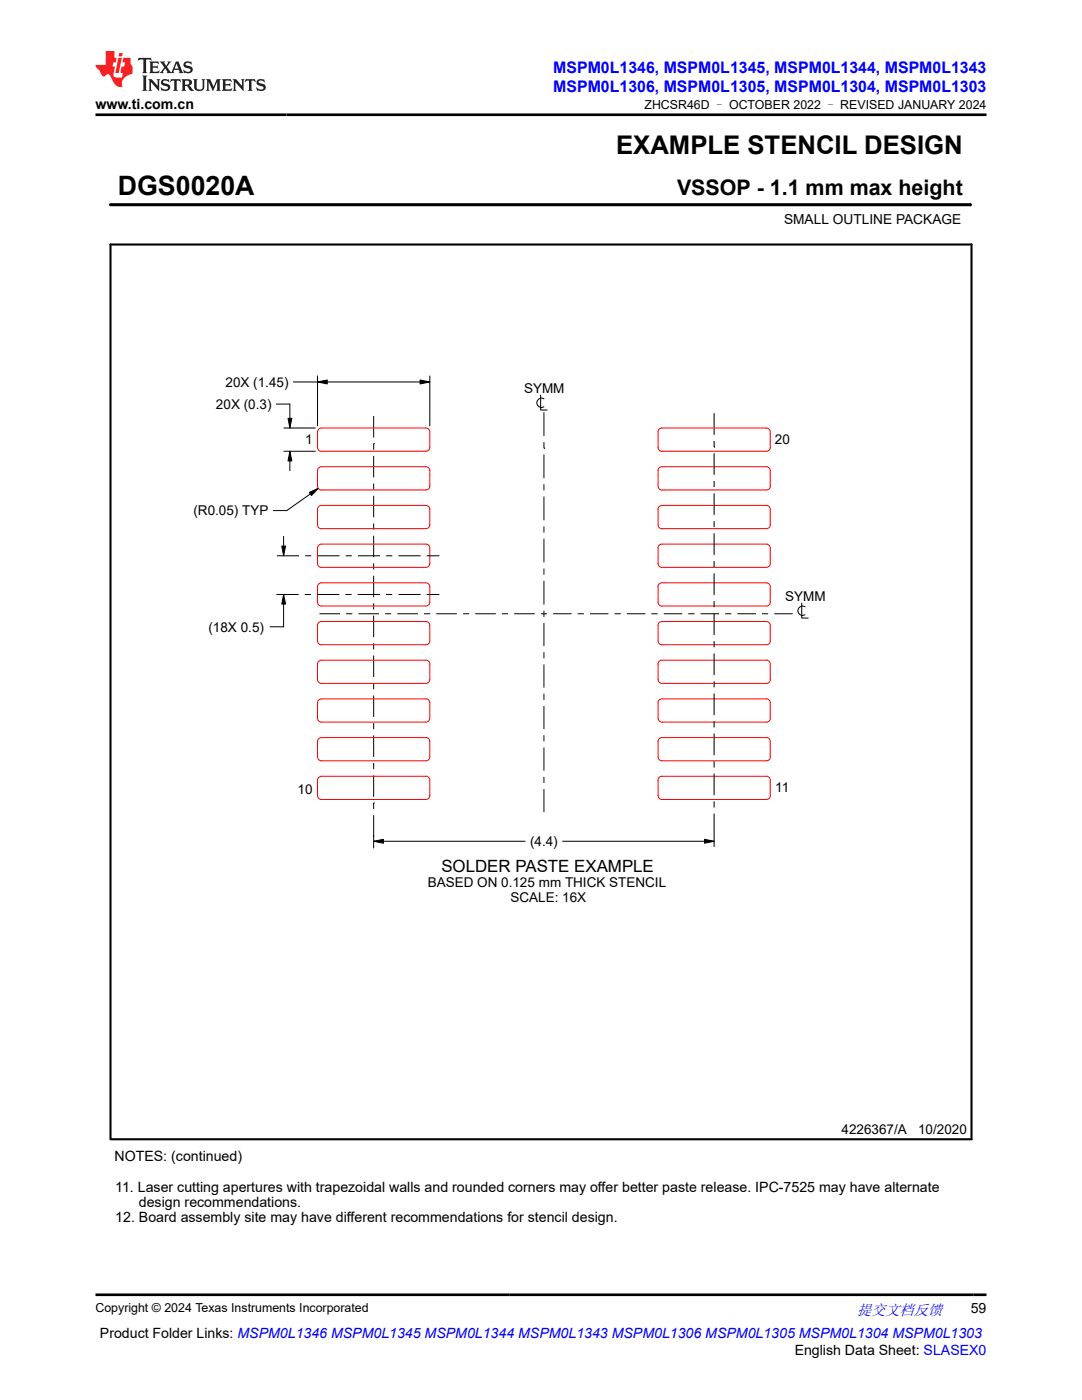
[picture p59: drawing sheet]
<svg xmlns="http://www.w3.org/2000/svg" width="216mm" height="279mm" viewBox="0 0 216 279" stroke-linecap="round" stroke-linejoin="round" font-family="sans-serif">
<defs><g id="words">
<text font-size="5.3" x="23.5" y="38.9">DGS0020A</text>
<text font-size="5.1" x="122.9" y="30.7">EXAMPLE STENCIL DESIGN</text>
<text font-size="4.3" x="135.1" y="38.9">VSSOP - 1.1 mm max height</text>
<text font-size="3.4" x="88.1" y="174">SOLDER PASTE EXAMPLE</text>
<g font-size="3.2" fill="#00f">
<text x="110.4" y="14.5">MSPM0L1346, MSPM0L1345, MSPM0L1344, MSPM0L1343</text>
<text x="110.4" y="18.3">MSPM0L1306, MSPM0L1305, MSPM0L1304, MSPM0L1303</text>
</g>
<text font-size="3" fill="#00f" x="171" y="262.4">提交文档反馈</text>
<g font-size="2.8">
<text x="19" y="21.7">www.ti.com.cn</text>
<text x="22.8" y="231.8">NOTES: (continued)</text>
<text x="23" y="237.9">11. Laser cutting apertures with trapezoidal walls and rounded corners may offer better paste release. IPC-7525 may have alternate</text>
<text x="23" y="243.9">12. Board assembly site may have different recommendations for stencil design.</text>
<text x="27.7" y="240.9">design recommendations.</text>
<text x="193.7" y="262.1">59</text>
<text x="19.9" y="266.9">Product Folder Links: MSPM0L1346 MSPM0L1345 MSPM0L1344 MSPM0L1343 MSPM0L1306 MSPM0L1305 MSPM0L1304 MSPM0L1303</text>
<text x="158.6" y="270.3">English Data Sheet: SLASEX0</text>
</g>
<g font-size="2.7">
<text x="156.4" y="44.8">SMALL OUTLINE PACKAGE</text>
<text x="45" y="77.2">20X (1.45)</text>
<text x="43.1" y="81.6">20X (0.3)</text>
<text x="104.6" y="78.5">SYMM</text>
<text x="60.9" y="88.6">1</text>
<text x="154.6" y="88.7">20</text>
<text x="38.6" y="102.9">(R0.05) TYP</text>
<text x="156.7" y="120">SYMM</text>
<text x="41.6" y="126.1">(18X 0.5)</text>
<text x="59.4" y="158.4">10</text>
<text x="154.7" y="158.1">11</text>
<text x="105.8" y="168.8">(4.4)</text>
<text x="85.3" y="177">BASED ON 0.125 mm THICK STENCIL</text>
<text x="101.8" y="179.9">SCALE: 16X</text>
<text x="167.9" y="226.4">4226367/A</text>
<text x="183.2" y="226.4">10/2020</text>
</g>
<g font-size="2.5">
<text x="128.6" y="21.8">ZHCSR46D – OCTOBER 2022 – REVISED JANUARY 2024</text>
<text x="19" y="261.8">Copyright © 2024 Texas Instruments Incorporated</text>
</g>
</g></defs>
<path d="M63.4 76.2l1.9-.4v.8zM83.8 75.8l2 .4-2 .4zM57.5 83.5h.7l-.4 1.9zM57.8 90.1l.4 1.9h-.7zM61.7 98.3l1.8-.8-1.3 1.4zM56.2 109h.8l-.4 1.9zM56.6 118.6l.4 2h-.8zM74.6 167.9l1.9-.4v.8zM140.6 167.5l1.9 .4-1.9 .4z" fill="#000"/>
<g fill="none" stroke="#000" stroke-width=".2">
<path d="M22 40.9h171.7M193.7 40.6v.5M58.6 76.2h27.2M63.4 76.2l1.9-.4v.8zM63.4 75v10M83.8 75.8l2 .4-2 .4zM85.8 75v10M107.9 78.9v2.9h1.3M108.5 79.6a.94 .94 0 0 0-1.4 .8 .94 .94 0 0 0 1.4 .8M55.1 80.6h2.7v4.8M56.6 90.1h6.3M56.6 85.4h6.3"/>
<path d="M57.5 83.5h.7l-.4 1.9zM57.8 90.1v3.8M57.8 90.1l.4 1.9h-.7zM61.7 98.3l1.8-.8-1.3 1.4zM63.5 97.5l-6.3 4.4h-2.7M74.6 88.5h.1M74.6 83v4.3M74.6 88.5v1.3M74.6 91v4.3M74.6 96.5v1.2M74.6 99v4.2M108.5 89.5h.1"/>
<path d="M108.5 82.3v4.7M108.5 88.2v1.3M108.5 90.7v4.7M108.5 96.7v1.2M108.5 99.1v4.7M142.5 89.2h.1M142.5 82.5v4.3M142.5 88v1.2M142.5 90.4v4.4M142.5 96v1.2M142.5 98.4v4.4M55.1 118.6h4.5"/>
<path d="M55.2 110.9h4.5M56.2 109h.8l-.4 1.9zM56.6 107v3.9M56.6 118.6v6.5h-2.7M56.6 118.6l.4 2h-.8zM60.8 118.6h1.2M60.9 110.9h1.2M63.3 118.6h4.4M63.3 110.9h4.4M68.9 118.6h1.2M69 110.9h1.2M71.4 118.6h4.4"/>
<path d="M71.4 110.9h4.4M74.6 104.5v1.2M74.6 106.9v4.3M74.6 112.4v1.3M74.6 114.9v4.3M77 118.6h1.3M77.1 110.9h1.2M79.5 118.6h4.4M79.5 110.9h4.4M85.2 118.6h2.5M85.2 110.9h2.5M108.5 105.1v1.2"/>
<path d="M108.5 107.5v4.7M108.5 113.5v1.2M108.5 115.9v4.8M142.5 104v1.2M142.5 106.4v4.3M142.5 112v1.2M142.5 114.4v4.3M142.5 120v1.2M63.7 122.5h4.1M69.1 122.5h1.2M71.5 122.5h4.1M74.6 120.4v1.2"/>
<path d="M74.6 122.9v4.2M74.6 128.4v1.2M74.6 130.8v4.3M74.6 136.3v1.3M74.6 138.8v4.3M76.8 122.5h1.3M79.3 122.5h4.1M84.6 122.5h1.2M87.1 122.5h4.1M92.4 122.5h1.2M94.8 122.5h4.1M100.2 122.5h1.2"/>
<path d="M102.6 122.5h4.1M107.9 122.5h1.3M108.5 121.9v1.2M108.5 124.3v4.6M108.5 130.2v1.2M108.5 132.6v4.6M108.5 138.4v1.3M110.4 122.5h3.7M115.3 122.5h1.2M117.7 122.5h3.7M122.6 122.5h1.3M125.1 122.5h3.7"/>
<path d="M130 122.5h1.2M132.4 122.5h3.7M137.3 122.5h1.3M139.8 122.5h3.7M142.5 122.4v4.3M142.5 128v1.2M142.5 130.4v4.3M142.5 135.9v1.3M142.5 138.4v4.3M144.7 122.5h1.2M147.1 122.5h3.7M152.1 122.5h1.2"/>
<path d="M154.5 122.5h3.7M160 120.4v2.9h1.3M160.6 121.1a.94 .94 0 0 0-1.4 .8 .94 .94 0 0 0 1.4 .8M74.6 144.3v1.2M74.6 146.8v4.3M74.6 152.3v1.2M74.6 154.7v4.3M108.5 140.9v4.6M108.5 146.7v1.3M108.5 149.2v4.6M108.5 155v1.2M108.5 157.5v4.6"/>
<path d="M142.5 143.9v1.3M142.5 146.4v4.3M142.5 151.9v1.3M142.5 154.4v4.3M142.5 159.9v1.3M74.6 167.9h30.2M74.6 167.9l1.9-.4v.8zM74.6 160.2h.1M74.6 160.2v1.3M74.6 162.7v6.5M112.3 167.9h30.2M140.6 167.5l1.9 .4-1.9 .4z"/>
<path d="M142.5 162.4v6.6"/>
</g>
<path d="M22 48.8h171.9v178.6h-171.9z" fill="none" stroke="#000" stroke-width=".42"/>
<path d="M22 40.9h171.7" fill="none" stroke="#000" stroke-width=".61"/>
<g fill="none" stroke="#f00" stroke-width=".2">
<path d="M64.1 90.1h20.9a.79 .79 0 0 0 .8-.8v-3.1a.79 .79 0 0 0-.8-.8h-20.9a.78 .78 0 0 0-.7 .8v3.1a.79 .79 0 0 0 .7 .8M85.8 97a.79 .79 0 0 1-.8 .8h-20.9M85.8 97v-3.1a.79 .79 0 0 0-.8-.8h-20.9a.79 .79 0 0 0-.7 .8v3.1a.79 .79 0 0 0 .7 .8M152.9 85.4a.79 .79 0 0 1 .8 .8v3.1M152.9 93.1a.79 .79 0 0 1 .8 .8v3.1M152.9 85.4h-20.8a.74 .74 0 0 0-.8 .8v3.1a.79 .79 0 0 0 .8 .8M152.9 93.1h-20.8a.75 .75 0 0 0-.8 .8v3.1a.79 .79 0 0 0 .8 .8M153.7 89.3a.79 .79 0 0 1-.8 .8h-20.8M153.7 97a.79 .79 0 0 1-.8 .8h-20.8M63.6 116.5l.5-.2h20.9a.79 .79 0 0 1 .8 .8v3.1a.79 .79 0 0 1-.8 .7l-20.9 .1a.79 .79 0 0 1-.7-.8v-3.1zM63.6 108.8l.5-.2h20.9a.79 .79 0 0 1 .8 .8v3a.79 .79 0 0 1-.8 .8h-20.9a.79 .79 0 0 1-.7-.7v-3.1zM85.8 104.7a.79 .79 0 0 1-.8 .8h-20.9a.79 .79 0 0 1-.7-.8v-3a.79 .79 0 0 1 .7-.8h20.9a.79 .79 0 0 1 .8 .8v3"/>
<path d="M152.9 116.3a.79 .79 0 0 1 .8 .8v3.1M152.9 108.6a.79 .79 0 0 1 .8 .8v3.1M152.9 100.9a.79 .79 0 0 1 .8 .8v3M152.9 116.3h-20.8a.79 .79 0 0 0-.8 .8v3.1a.79 .79 0 0 0 .8 .8l20.8-.1a.79 .79 0 0 0 .8-.7M152.9 100.9h-20.8a.75 .75 0 0 0-.8 .8v3a.79 .79 0 0 0 .8 .8h20.8a.79 .79 0 0 0 .8-.8M152.9 108.6h-20.8a.79 .79 0 0 0-.8 .8v3.1a.79 .79 0 0 0 .8 .7h20.8a.79 .79 0 0 0 .8-.8M63.4 132.5v3.1a.79 .79 0 0 0 .7 .8h20.9a.79 .79 0 0 0 .8-.8v-3.1a.75 .75 0 0 0-.8-.7h-20.9a.79 .79 0 0 0-.7 .7M64.1 128.7h20.9a.79 .79 0 0 0 .8-.8v-3.1a.79 .79 0 0 0-.8-.8h-20.9a.79 .79 0 0 0-.7 .8v3.1a.79 .79 0 0 0 .7 .8M131.3 132.5v3.1a.79 .79 0 0 0 .8 .8h20.8a.79 .79 0 0 0 .8-.8M152.9 139.5a.79 .79 0 0 1 .8 .7v3.1M152.9 131.7a.79 .79 0 0 1 .8 .8v3.1M152.9 124a.79 .79 0 0 1 .8 .8v3.1"/>
<path d="M152.9 139.5h-20.8a.79 .79 0 0 0-.8 .8M152.9 131.8h-20.8a.79 .79 0 0 0-.8 .7M152.9 124h-20.8a.79 .79 0 0 0-.8 .8v3.1a.79 .79 0 0 0 .8 .8M153.7 127.9a.79 .79 0 0 1-.8 .8h-20.8M63.4 140.2v3.1a.79 .79 0 0 0 .7 .8h20.9a.79 .79 0 0 0 .8-.8v-3.1a.79 .79 0 0 0-.8-.7h-20.9a.79 .79 0 0 0-.7 .8M85 147.2h-20.9a.79 .79 0 0 0-.7 .8M85 154.9a.79 .79 0 0 1 .8 .8v3.1a.79 .79 0 0 1-.8 .8h-20.9a.79 .79 0 0 1-.7-.8v-3.1a.79 .79 0 0 1 .7-.8h20.9M85 147.2a.79 .79 0 0 1 .8 .8v3.1a.79 .79 0 0 1-.8 .7h-20.9a.79 .79 0 0 1-.7-.7v-3.1M131.3 148v3.1a.79 .79 0 0 0 .8 .7h20.8a.79 .79 0 0 0 .8-.7M131.3 140.2v3.1a.79 .79 0 0 0 .8 .8h20.8a.79 .79 0 0 0 .8-.8M152.9 154.9a.79 .79 0 0 1 .8 .8v3.1M152.9 147.2a.79 .79 0 0 1 .8 .8v3.1"/>
<path d="M152.9 154.9h-20.8a.79 .79 0 0 0-.8 .8v3.1a.79 .79 0 0 0 .8 .8h20.8a.79 .79 0 0 0 .8-.8M152.9 147.2h-20.8a.79 .79 0 0 0-.8 .8"/>
</g>
<path d="M27.7 11.6l-.2 .5 .5-.2h.6v.1v2.2l-.2 .4h1l-.2-.4v-2.2v-.1h.5l.5 .2-.1-.5zM29.8 12.3l.2 .4v1.5l-.2 .4h1.9l.1-.6a1.08 1.08 0 0 1-1.3 .2v-.7h.6l.4 .2v-.7l-.4 .2h-.6v-.5l.2-.2a1 1 0 0 1 1 .3l-.1-.5zM31.8 12.3l1 1.1-1 1.2h.9l-.2-.2 .4-.8 .5 .8-.2 .2h1.6l-.2-.2 .1-.5h1l.1 .5-.1 .2h.9l-.2-.3-.8-2h-.5l-1 2.2-.8-1.1 .9-1.1h-.8l.2 .2-.5 .6-.3-.6 .1-.2zM35.2 12.7l.4 1h-.8zM36.8 12.4a.65 .65 0 0 0-.2 .7 .65 .65 0 0 0 .6 .5l.7 .1 .1 .3a.79 .79 0 0 1-.7 .4 .79 .79 0 0 1-.7-.5l.1 .7 .2-.1a.93 .93 0 0 0 1.1 .1 .93 .93 0 0 0 .4-1 1.46 1.46 0 0 0-1.2-.6l-.1-.3a1.09 1.09 0 0 1 1.2 .2l-.2-.6-.1 .1-.6-.2zM28.4 15.1l.2 .4v2.2l-.2 .4h1l-.2-.4v-2.2l.2-.4zM29.6 15.8l.2 .4v1.5l-.2 .4h.8l-.3-.4v-1.3l1.7 1.8v-2l.2-.4h-.8l.2 .2 .1 1.1-1.2-1.3zM32.3 15.9a.65 .65 0 0 0-.2 .8 .65 .65 0 0 0 .7 .4l.6 .2 .1 .2a.79 .79 0 0 1-.7 .4 .79 .79 0 0 1-.7-.5l.1 .7 .2-.1a.93 .93 0 0 0 1.1 .1 .93 .93 0 0 0 .4-.9 1.46 1.46 0 0 0-1.2-.6l-.1-.4a1.09 1.09 0 0 1 1.2 .2l-.2-.6-.1 .1-.6-.1zM34.1 15.8l-.1 .6a.63 .63 0 0 1 .7-.3l.1 1.6-.3 .4h1l-.2-.4v-1.6a.66 .66 0 0 1 .8 .3l-.1-.6zM36.2 15.8l.2 .4v1.5l-.2 .4h.9l-.2-.2v-.7h.5l.1 .2a.79 .79 0 0 0 1.2 .6l-1-.9a.61 .61 0 0 0 .6-.6 .61 .61 0 0 0-.5-.7zM36.9 16.1h.2a.47 .47 0 0 1 .5 .1 .47 .47 0 0 1 .1 .5l-.2 .1-.6 .1zM38.5 15.8l.2 .2a2.27 2.27 0 0 0 .4 2 1.04 1.04 0 0 0 1.7-.7v-1.3l.2-.2h-.8l.2 .4v1.1a.6 .6 0 0 1-.6 .6 .6 .6 0 0 1-.6-.6v-1.1l.3-.4zM41.1 15.8l.2 .4v1.5l-.2 .4h.7l-.2-.4v-1.4l.9 1.9 .8-1.9v1.4l-.2 .4h1l-.3-.4v-1.5l.3-.4h-.8l-.7 1.5-.7-1.5zM44.3 15.8l.2 .4v1.5l-.2 .4h1.9l.1-.6a1.09 1.09 0 0 1-1.3 .2v-.7h.6l.4 .2v-.6l-.4 .2h-.6v-.6l.2-.1a1.01 1.01 0 0 1 1 .3l-.1-.6zM46.4 15.8l.3 .4v1.5l-.3 .4h.8l-.2-.4v-1.3l1.6 1.8v-2l.2-.4h-.7l.2 .2v1.1l-1.2-1.3zM49 15.8l-.1 .6a.63 .63 0 0 1 .8-.3v1.6l-.3 .4h1l-.2-.4v-1.6a.66 .66 0 0 1 .8 .3l-.1-.6zM51.4 15.9a.65 .65 0 0 0-.2 .8 .65 .65 0 0 0 .6 .4l.6 .2 .2 .2a.79 .79 0 0 1-.8 .4 .79 .79 0 0 1-.6-.5l.1 .7 .2-.1a.93 .93 0 0 0 1 .1 .93 .93 0 0 0 .5-.9 1.46 1.46 0 0 0-1.3-.6l-.1-.4a1.09 1.09 0 0 1 1.3 .2l-.2-.6-.2 .1-.5-.1z" fill="#231f20"/>
<path d="M21.1 10.2v2.8h-2.1l.1 .3 .9 1a.95 .95 0 0 0 .9 .9 .59 .59 0 0 1 .6-.4 .59 .59 0 0 1 .5 .4l.4 .7a1.59 1.59 0 0 0 2.1 1.4 1.61 1.61 0 0 1 1-2.3l1-.3-.1-1.5a1.59 1.59 0 0 1-.4-1.7h-1.4l-.2 .9h.5l-.1 .9h-.5l-.2 1v.2l.4 .1-.2 .9h-.6a.73 .73 0 0 1-1.1-.7l.3-1.5h-.5l.2-.9h.5l.2-.9h-.5v-1.3zM23.6 11.5l-.6 3.1h.7l.6-3.1zM23.8 10.6l-.1 .6h.7l.1-.6z" fill="#ed1c24"/>
<path d="M19 22.9h177.8M19 258.4h177.8" fill="none" stroke="#000" stroke-width=".53"/>
<use href="#words"/>
</svg>
